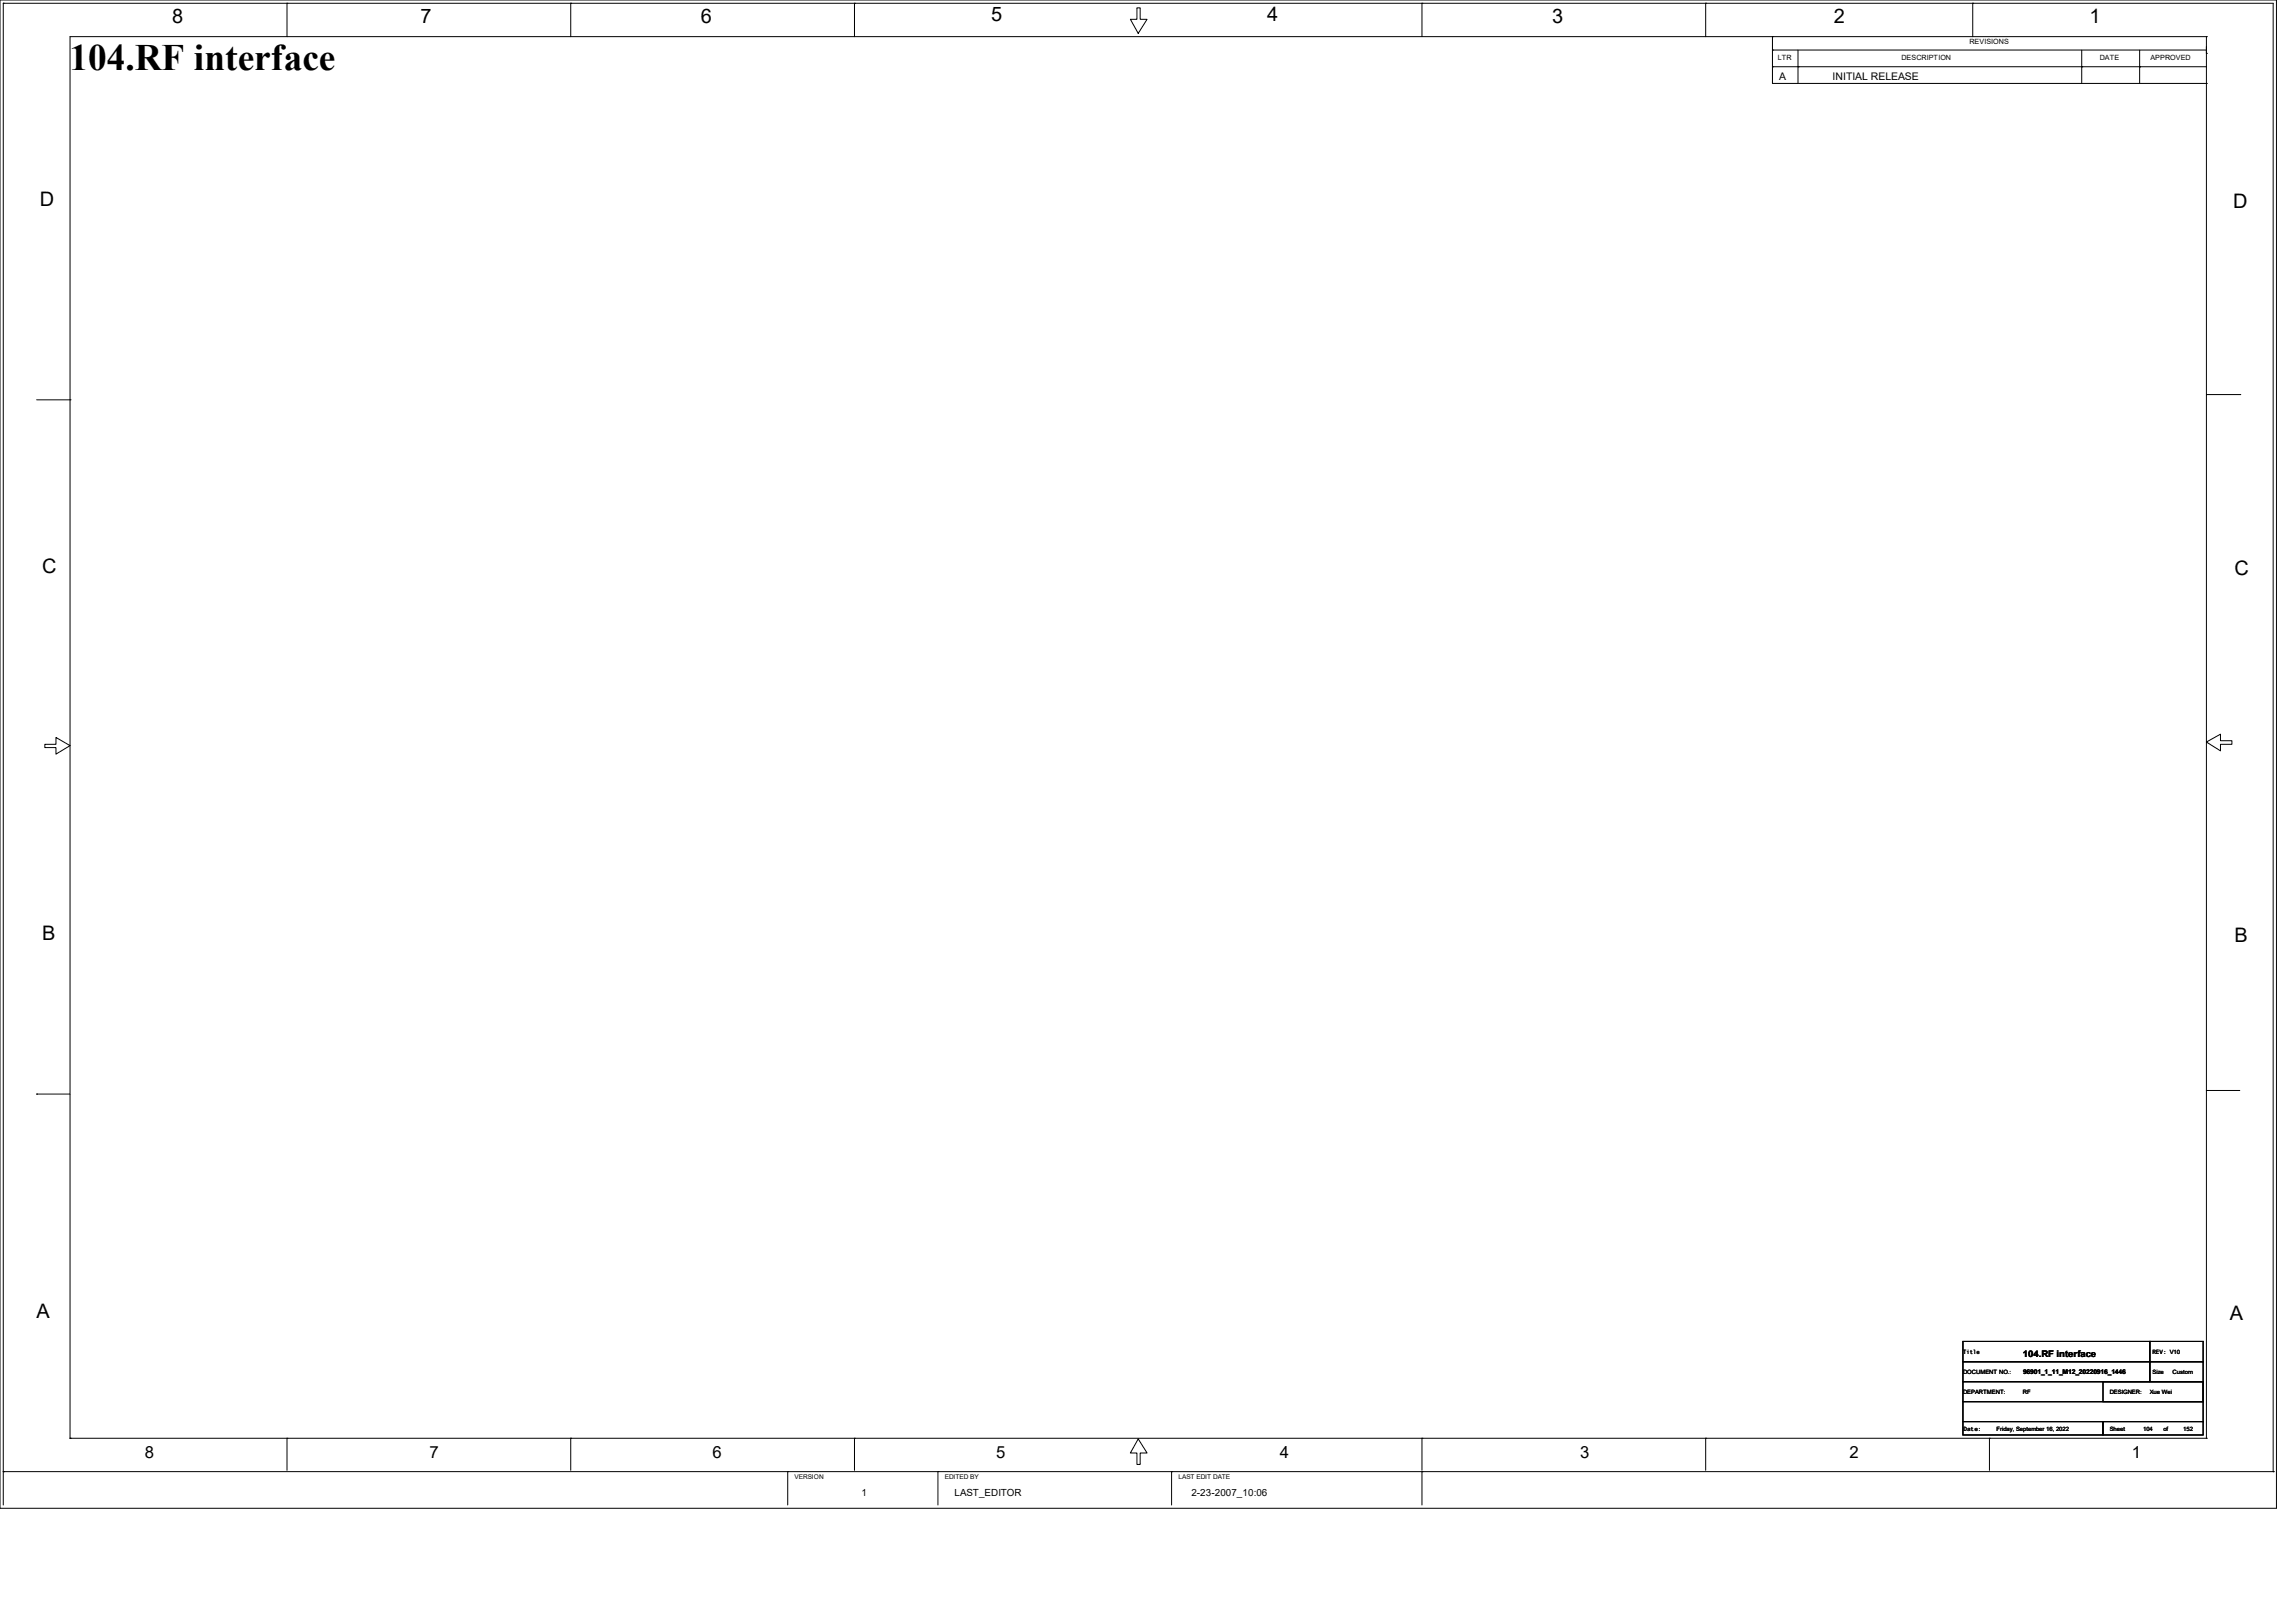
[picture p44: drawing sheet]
<svg xmlns="http://www.w3.org/2000/svg" width="297mm" height="210mm" viewBox="0 0 297 210" stroke-linecap="round" stroke-linejoin="round" font-family="sans-serif">
<defs><g id="words">
<text font-size="4.8" x="9" y="9.1">104.RF interface</text>
<g font-size="2.6">
<text x="22.3" y="3">8</text>
<text x="54.4" y="2.9">7</text>
<text x="90.7" y="3">6</text>
<text x="128.2" y="2.8">5</text>
<text x="163.9" y="2.8">4</text>
<text x="200.8" y="2.9">3</text>
<text x="237.2" y="3">2</text>
<text x="270.3" y="2.9">1</text>
<text x="5.2" y="26.7">D</text>
<text x="288.9" y="26.9">D</text>
<text x="5.5" y="74.2">C</text>
<text x="289" y="74.4">C</text>
<text x="5.5" y="121.7">B</text>
<text x="289" y="121.9">B</text>
<text x="4.7" y="170.5">A</text>
<text x="288.5" y="170.7">A</text>
</g>
<g font-size="2.2">
<text x="18.8" y="188.7">8</text>
<text x="55.5" y="188.7">7</text>
<text x="92.2" y="188.7">6</text>
<text x="128.9" y="188.7">5</text>
<text x="165.6" y="188.7">4</text>
<text x="204.4" y="188.7">3</text>
<text x="239.2" y="188.7">2</text>
<text x="275.8" y="188.7">1</text>
</g>
<g font-size="1.4">
<text x="230.2" y="10.3">A</text>
<text x="237.1" y="10.3">INITIAL RELEASE</text>
</g>
<g font-size="1.3">
<text x="111.4" y="193.6">1</text>
<text x="123.5" y="193.6">LAST_EDITOR</text>
<text x="154.1" y="193.6">2-23-2007_10:06</text>
</g>
<text font-size="1.2" x="261.7" y="175.6">104.RF interface</text>
<g font-size=".9">
<text x="254.8" y="5.7">REVISIONS</text>
<text x="230" y="7.7">LTR</text>
<text x="246" y="7.7">DESCRIPTION</text>
<text x="271.6" y="7.7">DATE</text>
<text x="278.2" y="7.7">APPROVED</text>
</g>
<g font-size=".8">
<text x="253.9" y="177.8">DOCUMENT NO.:</text>
<text x="254" y="175.2">Title</text>
<text x="261.7" y="177.8">96901_1_11_M12_20220916_1446</text>
<text x="278.4" y="175.2">REV: V10</text>
<text x="278.4" y="177.8">Size</text>
<text x="281" y="177.8">Custom</text>
<text x="253.9" y="180.3">DEPARTMENT:</text>
<text x="254" y="185.2">Date:</text>
<text x="258.2" y="185.2">Friday, September 16, 2022</text>
<text x="261.7" y="180.3">RF</text>
<text x="272.9" y="180.3">DESIGNER:</text>
<text x="272.9" y="185.2">Sheet</text>
<text x="277.2" y="185.2">104</text>
<text x="278.1" y="180.3">Xue Wei</text>
<text x="279.8" y="185.2">of</text>
<text x="282.4" y="185.2">152</text>
<text x="102.8" y="191.4">VERSION</text>
<text x="122.2" y="191.4">EDITED BY</text>
<text x="152.4" y="191.4">LAST EDIT DATE</text>
</g>
</g></defs>
<g fill="none" stroke="#000" stroke-width=".13">
<path d="M0 0h294.5v195.2h-294.5zM.4 .4h.1M.4 .4h293.6v190M.4 .4v194.3M37.1 .4h.1M37.1 .4v4.3M73.8 .4h.1M73.8 .4v4.3M110.5 .4h.1M110.5 .4v4.3M147.1 1h.4v1.5h.9l-1.2 1.8-1-1.8h.9zM183.9 .4h.1"/>
<path d="M183.9 .4v4.3M220.6 .4h.1M220.6 .4v4.3M229.3 8.6h.1M229.3 6.5h.1M229.3 4.7h.1M229.3 4.7v6.1h56.1M229.3 8.6h56.1M229.3 6.5h56.1M232.6 8.6h.1M232.6 6.5v4.3M255.2 .4h.1"/>
<path d="M255.2 .4v4.3M269.3 8.6h.1M269.3 6.5v4.3M276.8 8.6h.1M276.8 6.5v4.3M285.4 10.8h.1M285.4 4.7h.1M285.4 6.9h.1M285.4 4.7h-276.3v181.4M285.4 4.7v181.4M4.7 51.7h4.4M9.1 51.7h.1"/>
<path d="M285.4 51.1h4.3M289.7 51.1h.1M5.8 96.3h1.4v-.9l1.9 1.1-1.9 1.1v-.9h-1.4zM285.4 96l1.8-1v.8h1.5v.5h-1.5v.9zM4.7 141.6h.1M4.7 141.6h4.4M285.4 141.1h.1M285.4 141.1h4.3M253.9 173.6h24.2v2.6h-24.2zM253.9 176.2h24.2v2.6h-24.2zM253.9 178.8h31.1v2.6h-31.1zM272 178.8h13v2.6h-13z"/>
<path d="M278.1 173.6h6.9v2.6h-6.9zM278.1 176.2h6.9v2.6h-6.9zM.4 190.4h.1M.4 190.4h293.6M9.1 186.1h.1M9.1 186.1h276.3M37.1 186.1h.1M37.1 186.1v4.1M73.8 186.1h.1M73.8 186.1v4.1M101.9 190.4h.1M101.9 190.4v4.3"/>
<path d="M110.5 186.1h.1M110.5 186.1v4.1M121.3 190.4h.1M121.3 190.4v4.3M147.2 186.2l1.2 1.8h-.9v1.5h-.4v-1.5h-.9zM151.6 190.4h.1M151.6 190.4v4.3M183.9 190.4h.1M183.9 186.1h.1M183.9 186.1v4.1M183.9 190.4v4.3M220.6 186.1h.1"/>
<path d="M220.6 186.1v4.1M253.9 183.9h18.1v1.8h-18.1zM253.9 181.4h31.1v2.5h-31.1zM257.3 186.1h.1M257.3 186.1v4.1M272 183.9h13v1.8h-13zM285.4 186.1h.1M294 190.4h.1"/>
</g>
<use href="#words"/>
</svg>
